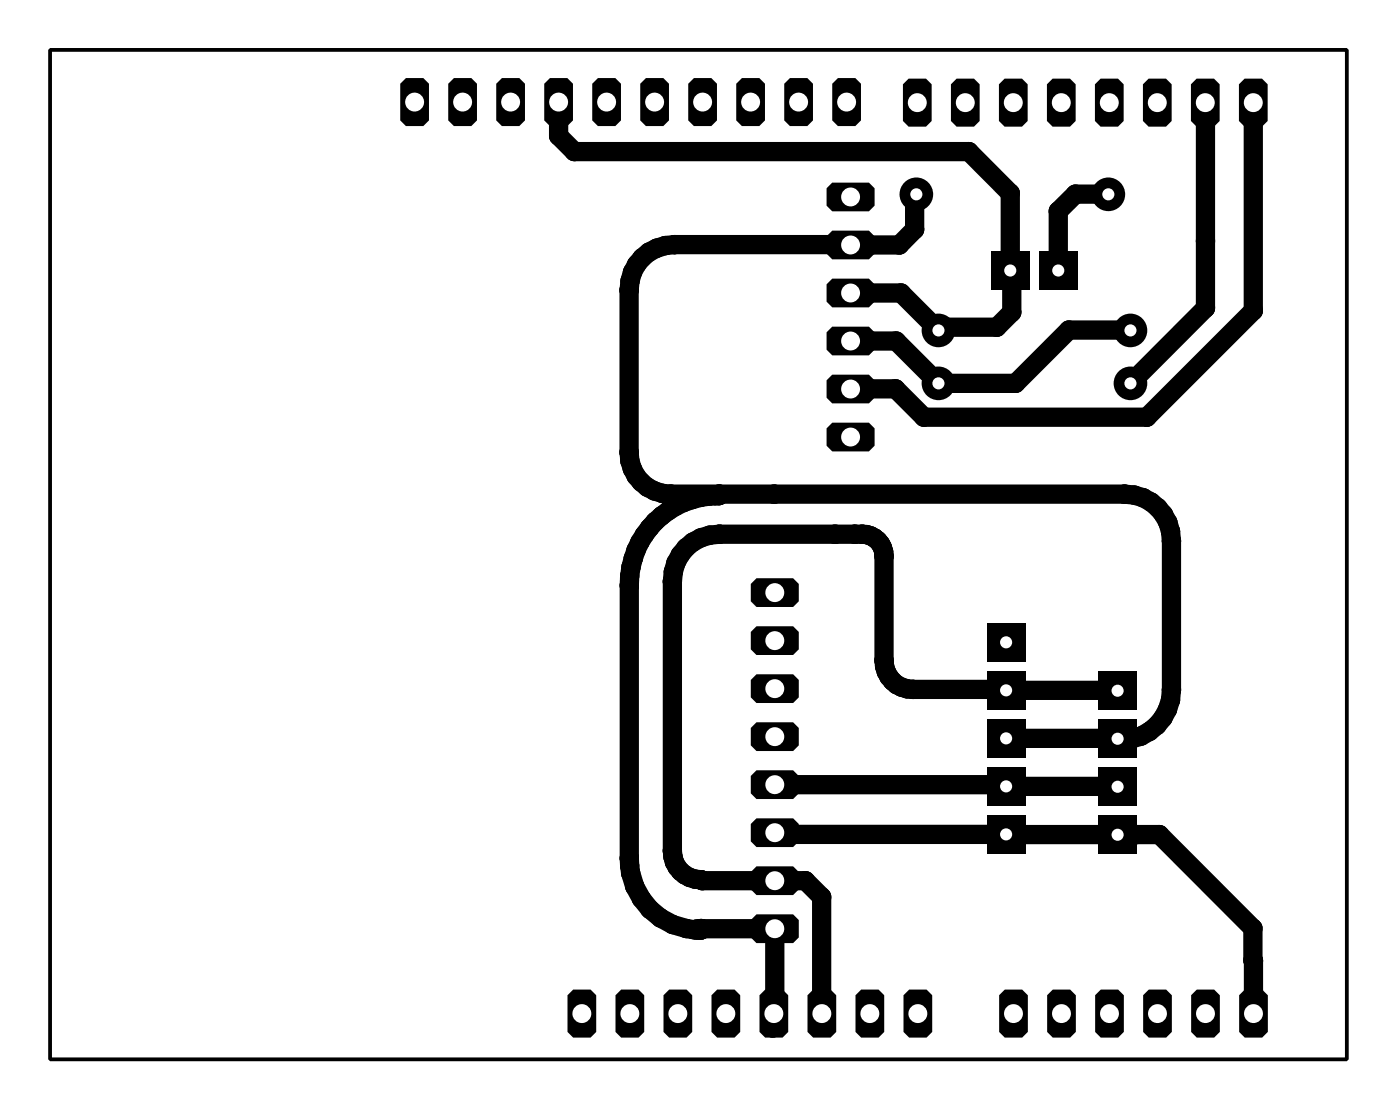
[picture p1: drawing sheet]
<svg xmlns="http://www.w3.org/2000/svg" width="74mm" height="59mm" viewBox="0 0 74 59" stroke-linecap="round" stroke-linejoin="round" font-family="sans-serif">
<g fill="#000">
<circle cx="29.6" cy="5.2" r=".51"/>
<circle cx="29.6" cy="7.2" r=".51"/>
<circle cx="29.6" cy="5.1" r=".51"/>
<circle cx="30.4" cy="8" r=".51"/>
<circle cx="33.3" cy="15.3" r=".51"/>
<circle cx="33.3" cy="14.9" r=".51"/>
<circle cx="33.5" cy="14.4" r=".51"/>
<circle cx="33.7" cy="14" r=".51"/>
<circle cx="34" cy="13.6" r=".51"/>
<circle cx="34.3" cy="13.3" r=".51"/>
<circle cx="34.7" cy="13.1" r=".51"/>
<circle cx="35.2" cy="13" r=".51"/>
<circle cx="35.7" cy="12.9" r=".51"/>
<circle cx="45.3" cy="12.9" r=".51"/>
<circle cx="45.3" cy="13" r=".51"/>
<circle cx="47.4" cy="18" r=".51"/>
<circle cx="47.6" cy="13" r=".51"/>
<circle cx="47.7" cy="15.5" r=".51"/>
<circle cx="48.4" cy="12.1" r=".51"/>
<circle cx="48.4" cy="10.4" r=".51"/>
<circle cx="49.5" cy="17.3" r=".38"/>
<circle cx="51.3" cy="8" r=".51"/>
<circle cx="52.7" cy="17.3" r=".51"/>
<circle cx="53.5" cy="10.2" r=".51"/>
<circle cx="53.5" cy="14.1" r=".51"/>
<circle cx="53.5" cy="16.5" r=".51"/>
<circle cx="56" cy="11.2" r=".51"/>
<circle cx="56.6" cy="17.5" r=".51"/>
<circle cx="56.9" cy="10.3" r=".51"/>
<circle cx="58.6" cy="10.3" r=".51"/>
<circle cx="59.8" cy="17.5" r=".51"/>
<circle cx="63.8" cy="12.7" r=".51"/>
<circle cx="63.8" cy="16.3" r=".51"/>
<circle cx="63.8" cy="5.4" r=".51"/>
<circle cx="66.3" cy="16.4" r=".51"/>
<circle cx="33.3" cy="23.9" r=".51"/>
<circle cx="33.3" cy="31" r=".51"/>
<circle cx="33.3" cy="30.5" r=".51"/>
<circle cx="33.3" cy="24.4" r=".51"/>
<circle cx="33.4" cy="30" r=".51"/>
<circle cx="33.5" cy="24.8" r=".51"/>
<circle cx="33.5" cy="29.5" r=".51"/>
<circle cx="33.7" cy="29.1" r=".51"/>
<circle cx="33.7" cy="25.2" r=".51"/>
<circle cx="33.9" cy="28.7" r=".51"/>
<circle cx="33.9" cy="25.5" r=".51"/>
<circle cx="34.1" cy="28.3" r=".51"/>
<circle cx="34.2" cy="25.8" r=".51"/>
<circle cx="34.4" cy="27.9" r=".51"/>
<circle cx="34.6" cy="26" r=".51"/>
<circle cx="34.7" cy="27.6" r=".51"/>
<circle cx="35" cy="27.3" r=".51"/>
<circle cx="35" cy="26.1" r=".51"/>
<circle cx="35.4" cy="27" r=".51"/>
<circle cx="35.5" cy="26.1" r=".51"/>
<circle cx="35.6" cy="30.8" r=".51"/>
<circle cx="35.6" cy="30.2" r=".51"/>
<circle cx="35.8" cy="26.8" r=".51"/>
<circle cx="35.8" cy="29.8" r=".51"/>
<circle cx="36" cy="29.3" r=".51"/>
<circle cx="36.2" cy="26.6" r=".51"/>
<circle cx="36.3" cy="29" r=".51"/>
<circle cx="36.6" cy="26.4" r=".51"/>
<circle cx="36.7" cy="28.7" r=".51"/>
<circle cx="37.1" cy="26.3" r=".51"/>
<circle cx="37.1" cy="28.4" r=".51"/>
<circle cx="37.6" cy="26.2" r=".51"/>
<circle cx="37.6" cy="28.3" r=".51"/>
<circle cx="37.8" cy="26.2" r=".51"/>
<circle cx="38" cy="26.2" r=".51"/>
<circle cx="38.1" cy="26.1" r=".51"/>
<circle cx="38.1" cy="26.2" r=".51"/>
<circle cx="38.1" cy="28.3" r=".51"/>
<circle cx="41" cy="26.1" r=".51"/>
<circle cx="44.2" cy="28.3" r=".51"/>
<circle cx="45" cy="20.6" r=".51"/>
<circle cx="45.2" cy="28.3" r=".51"/>
<circle cx="45.6" cy="28.3" r=".51"/>
<circle cx="45.9" cy="28.3" r=".51"/>
<circle cx="46.1" cy="28.3" r=".51"/>
<circle cx="46.3" cy="28.5" r=".51"/>
<circle cx="46.4" cy="28.6" r=".51"/>
<circle cx="46.6" cy="28.8" r=".51"/>
<circle cx="46.7" cy="29" r=".51"/>
<circle cx="46.8" cy="29.2" r=".51"/>
<circle cx="46.8" cy="29.4" r=".51"/>
<circle cx="46.8" cy="34.9" r=".51"/>
<circle cx="46.8" cy="35.2" r=".51"/>
<circle cx="46.9" cy="35.5" r=".51"/>
<circle cx="47" cy="35.8" r=".51"/>
<circle cx="47.2" cy="36" r=".51"/>
<circle cx="47.4" cy="20.6" r=".51"/>
<circle cx="47.4" cy="36.2" r=".51"/>
<circle cx="47.7" cy="36.3" r=".51"/>
<circle cx="48" cy="36.4" r=".51"/>
<circle cx="48.3" cy="36.5" r=".51"/>
<circle cx="48.9" cy="22.1" r=".51"/>
<circle cx="53.3" cy="36.5" r=".51"/>
<circle cx="53.4" cy="36.4" r=".51"/>
<circle cx="53.6" cy="39.1" r=".51"/>
<circle cx="53.7" cy="20.3" r=".51"/>
<circle cx="58.9" cy="39.1" r=".51"/>
<circle cx="59.1" cy="36.5" r=".51"/>
<circle cx="59.1" cy="39.1" r=".51"/>
<circle cx="59.2" cy="39.1" r=".51"/>
<circle cx="59.3" cy="39.1" r=".51"/>
<circle cx="59.5" cy="26.1" r=".51"/>
<circle cx="59.9" cy="39.1" r=".51"/>
<circle cx="60" cy="26.2" r=".51"/>
<circle cx="60.4" cy="38.9" r=".51"/>
<circle cx="60.5" cy="26.3" r=".51"/>
<circle cx="60.7" cy="22.1" r=".51"/>
<circle cx="60.8" cy="38.7" r=".51"/>
<circle cx="60.9" cy="26.6" r=".51"/>
<circle cx="61.2" cy="38.4" r=".51"/>
<circle cx="61.3" cy="26.9" r=".51"/>
<circle cx="61.5" cy="38" r=".51"/>
<circle cx="61.6" cy="27.2" r=".51"/>
<circle cx="61.8" cy="37.5" r=".51"/>
<circle cx="61.8" cy="27.6" r=".51"/>
<circle cx="61.9" cy="37" r=".51"/>
<circle cx="61.9" cy="28.1" r=".51"/>
<circle cx="62" cy="36.5" r=".51"/>
<circle cx="62" cy="28.6" r=".51"/>
<circle cx="33.3" cy="45.4" r=".51"/>
<circle cx="33.3" cy="45.8" r=".51"/>
<circle cx="33.4" cy="46.2" r=".51"/>
<circle cx="33.6" cy="46.9" r=".51"/>
<circle cx="33.9" cy="47.5" r=".51"/>
<circle cx="34.4" cy="48.1" r=".51"/>
<circle cx="34.9" cy="48.6" r=".51"/>
<circle cx="35.6" cy="45" r=".51"/>
<circle cx="35.6" cy="48.9" r=".51"/>
<circle cx="35.6" cy="45.3" r=".51"/>
<circle cx="35.7" cy="45.6" r=".51"/>
<circle cx="35.8" cy="45.9" r=".51"/>
<circle cx="36" cy="46.1" r=".51"/>
<circle cx="36.2" cy="46.3" r=".51"/>
<circle cx="36.3" cy="49.1" r=".51"/>
<circle cx="36.5" cy="46.4" r=".51"/>
<circle cx="36.7" cy="49.2" r=".51"/>
<circle cx="36.8" cy="46.5" r=".51"/>
<circle cx="36.9" cy="49.2" r=".51"/>
<circle cx="36.9" cy="49.1" r=".51"/>
<circle cx="37.1" cy="49.2" r=".51"/>
<circle cx="37.1" cy="49.1" r=".51"/>
<circle cx="37.1" cy="46.5" r=".51"/>
<circle cx="37.2" cy="46.6" r=".51"/>
<circle cx="40.5" cy="44.2" r=".51"/>
<circle cx="40.6" cy="44.1" r=".51"/>
<circle cx="40.7" cy="46.6" r=".51"/>
<circle cx="40.9" cy="54.4" r=".51"/>
<circle cx="41" cy="54.3" r=".51"/>
<circle cx="41" cy="46.6" r=".51"/>
<circle cx="42.6" cy="46.6" r=".51"/>
<circle cx="43.5" cy="53.7" r=".51"/>
<circle cx="43.5" cy="47.4" r=".51"/>
<circle cx="43.6" cy="53.8" r=".51"/>
<circle cx="53.4" cy="44.1" r=".51"/>
<circle cx="53.5" cy="41.5" r=".51"/>
<circle cx="53.5" cy="44" r=".51"/>
<circle cx="53.6" cy="41.6" r=".51"/>
<circle cx="59.1" cy="44.1" r=".51"/>
<circle cx="59.2" cy="41.6" r=".51"/>
<circle cx="59.2" cy="44.2" r=".51"/>
<circle cx="59.3" cy="41.7" r=".51"/>
<circle cx="60.1" cy="44.1" r=".51"/>
<circle cx="61.3" cy="44.1" r=".51"/>
<circle cx="63.7" cy="53.3" r=".51"/>
<circle cx="63.8" cy="53.4" r=".51"/>
<circle cx="66.3" cy="49.1" r=".51"/>
<circle cx="66.3" cy="50.8" r=".51"/>
</g>
<g fill="none" stroke="#000" stroke-width="1">
<path d="M29.6 5.4v-.3v2.1l.8 .8h20.9l2.2 2.2v6.3l-.8 .8h-3.2M45 15.5h2.7l2 2M45.3 13l-9.6-.1a2.37 2.37 0 0 0-2.4 2.4v8.6a2.19 2.19 0 0 0 2.2 2.2h24a2.46 2.46 0 0 1 2.5 2.5v7.9a2.63 2.63 0 0 1-2.7 2.6M48.5 10.3l-.1 .1v1.7l-.8 .9h-2.6M58.6 10.3h-1.7l-.9 .9v3.1M59.8 17.5h-3.2l-2.9 2.8h-4l-2.3-2.3h-2.4M63.8 5.4h.1M63.8 5.4v10.9l-4 4M66.3 5.4v11l-5.6 5.7h-11.8l-1.5-1.5h-2.4M38.1 26.1l-.3 .1h.2a4.7 4.7 0 0 0-4.7 4.8v14.4a3.7 3.7 0 0 0 3.8 3.8l-.2-.1h4.1v5.2l-.1 .1v-.8M53.2 39.1h6.1M59.1 39.1h.2"/>
<path d="M59.1 39.1h.1M59.1 39.1h-.2h.4M59.1 36.5h-5.9l.2-.1-.1 .1h-5a1.52 1.52 0 0 1-1.5-1.6v-5.5a1.14 1.14 0 0 0-1.2-1.1h-7.5a2.46 2.46 0 0 0-2.5 2.5v14.2a1.59 1.59 0 0 0 1.6 1.6h5.4l.9 .8v6.3l.1 .1-.1-.2M59.3 39.1h.1M37.1 49.1h.1M41 46.6h.1M41 41.5h12.5l.1 .1M41 44l-.5 .2 .1-.1h12.8M53.2 41.6h6l.1 .1-.2-.1M53.4 44.1h5.7M53.4 44.1l.1-.1-.1 .1M53.4 44.1h.1"/>
<path d="M53.4 44.1h-.2M59.1 44.1l.1 .1M59.1 44.2l2.2-.1 5 5v4.5M63.7 53.3l.1 .3"/>
</g>
<g fill="#000">
<circle cx="59.3" cy="39.1" r=".51"/>
<circle cx="41" cy="46.6" r=".51"/>
</g>
<circle cx="49.5" cy="17.3" r=".12" fill="#fff"/>
<path d="M44.3 4.1h1l.3 .3v2l-.3 .3h-1l-.3-.3v-2z" fill-rule="evenodd" fill="#000"/>
<circle cx="44.8" cy="5.4" r=".5" fill="#fff"/>
<path d="M41.8 4.1h.9l.3 .3v2l-.3 .3h-.9l-.3-.3v-2z" fill-rule="evenodd" fill="#000"/>
<circle cx="42.3" cy="5.4" r=".5" fill="#fff"/>
<path d="M39.3 4.1h.9l.3 .3v2l-.3 .3h-.9l-.3-.3v-2z" fill-rule="evenodd" fill="#000"/>
<circle cx="39.7" cy="5.4" r=".5" fill="#fff"/>
<path d="M36.7 4.1h.9l.3 .3v2l-.3 .3h-.9l-.3-.3v-2z" fill-rule="evenodd" fill="#000"/>
<circle cx="37.2" cy="5.4" r=".5" fill="#fff"/>
<path d="M34.2 4.1h.9l.3 .3v2l-.3 .3h-.9l-.3-.3v-2z" fill-rule="evenodd" fill="#000"/>
<circle cx="34.6" cy="5.4" r=".5" fill="#fff"/>
<path d="M31.6 4.1h1l.3 .3v2l-.3 .3h-1l-.3-.3v-2z" fill-rule="evenodd" fill="#000"/>
<circle cx="32.1" cy="5.4" r=".5" fill="#fff"/>
<path d="M29.1 4.1h.9l.3 .3v2l-.3 .3h-.9l-.3-.3v-2z" fill-rule="evenodd" fill="#000"/>
<circle cx="29.6" cy="5.4" r=".5" fill="#fff"/>
<path d="M26.6 4.1h.9l.3 .3v2l-.3 .3h-.9l-.3-.3v-2z" fill-rule="evenodd" fill="#000"/>
<circle cx="27" cy="5.4" r=".5" fill="#fff"/>
<path d="M24 4.1h.9l.3 .3v2l-.3 .3h-.9l-.3-.3v-2z" fill-rule="evenodd" fill="#000"/>
<circle cx="24.5" cy="5.4" r=".5" fill="#fff"/>
<path d="M21.5 4.1h.9l.3 .3v2l-.3 .3h-.9l-.3-.3v-2z" fill-rule="evenodd" fill="#000"/>
<circle cx="21.9" cy="5.4" r=".5" fill="#fff"/>
<path d="M65.9 4.2h.9l.3 .3v1.9l-.3 .3h-.9l-.3-.3v-1.9z" fill-rule="evenodd" fill="#000"/>
<circle cx="66.3" cy="5.4" r=".5" fill="#fff"/>
<path d="M63.3 4.2h.9l.3 .3v1.9l-.3 .3h-.9l-.3-.3v-1.9z" fill-rule="evenodd" fill="#000"/>
<circle cx="63.8" cy="5.4" r=".5" fill="#fff"/>
<path d="M60.8 4.2h.9l.3 .3v1.9l-.3 .3h-.9l-.3-.3v-1.9z" fill-rule="evenodd" fill="#000"/>
<circle cx="61.2" cy="5.4" r=".5" fill="#fff"/>
<path d="M58.2 4.2h1l.3 .3v1.9l-.3 .3h-1l-.3-.3v-1.9z" fill-rule="evenodd" fill="#000"/>
<circle cx="58.7" cy="5.4" r=".5" fill="#fff"/>
<path d="M55.7 4.2h.9l.3 .3v1.9l-.3 .3h-.9l-.3-.3v-1.9z" fill-rule="evenodd" fill="#000"/>
<circle cx="56.2" cy="5.4" r=".5" fill="#fff"/>
<path d="M53.2 4.2h.9l.3 .3v1.9l-.3 .3h-.9l-.3-.3v-1.9z" fill-rule="evenodd" fill="#000"/>
<circle cx="53.6" cy="5.4" r=".5" fill="#fff"/>
<path d="M50.6 4.2h.9l.3 .3v1.9l-.3 .3h-.9l-.3-.3v-1.9z" fill-rule="evenodd" fill="#000"/>
<circle cx="51.1" cy="5.4" r=".5" fill="#fff"/>
<path d="M48.1 4.2h.9l.3 .3v1.9l-.3 .3h-.9l-.3-.3v-1.9z" fill-rule="evenodd" fill="#000"/>
<circle cx="48.5" cy="5.4" r=".5" fill="#fff"/>
<path d="M53.2 52.3h.9l.3 .3v2l-.3 .3h-.9l-.3-.3v-2z" fill-rule="evenodd" fill="#000"/>
<circle cx="53.6" cy="53.6" r=".5" fill="#fff"/>
<path d="M55.7 52.3h.9l.3 .3v2l-.3 .3h-.9l-.3-.3v-2z" fill-rule="evenodd" fill="#000"/>
<circle cx="56.2" cy="53.6" r=".5" fill="#fff"/>
<path d="M58.2 52.3h1l.3 .3v2l-.3 .3h-1l-.3-.3v-2z" fill-rule="evenodd" fill="#000"/>
<circle cx="58.7" cy="53.6" r=".5" fill="#fff"/>
<path d="M60.8 52.3h.9l.3 .3v2l-.3 .3h-.9l-.3-.3v-2z" fill-rule="evenodd" fill="#000"/>
<circle cx="61.2" cy="53.6" r=".5" fill="#fff"/>
<path d="M63.3 52.3h.9l.3 .3v2l-.3 .3h-.9l-.3-.3v-2z" fill-rule="evenodd" fill="#000"/>
<circle cx="63.8" cy="53.6" r=".5" fill="#fff"/>
<path d="M65.9 52.3h.9l.3 .3v2l-.3 .3h-.9l-.3-.3v-2z" fill-rule="evenodd" fill="#000"/>
<circle cx="66.3" cy="53.6" r=".5" fill="#fff"/>
<path d="M30.3 52.3h.9l.3 .3v2l-.3 .3h-.9l-.3-.3v-2z" fill-rule="evenodd" fill="#000"/>
<circle cx="30.8" cy="53.6" r=".5" fill="#fff"/>
<path d="M32.9 52.3h.9l.3 .3v2l-.3 .3h-.9l-.3-.3v-2z" fill-rule="evenodd" fill="#000"/>
<circle cx="33.3" cy="53.6" r=".5" fill="#fff"/>
<path d="M35.4 52.3h.9l.3 .3v2l-.3 .3h-.9l-.3-.3v-2z" fill-rule="evenodd" fill="#000"/>
<circle cx="35.9" cy="53.6" r=".5" fill="#fff"/>
<path d="M37.9 52.3h1l.3 .3v2l-.3 .3h-1l-.3-.3v-2z" fill-rule="evenodd" fill="#000"/>
<circle cx="38.4" cy="53.6" r=".5" fill="#fff"/>
<path d="M40.5 52.3h.9l.3 .3v2l-.3 .3h-.9l-.3-.3v-2z" fill-rule="evenodd" fill="#000"/>
<circle cx="40.9" cy="53.6" r=".5" fill="#fff"/>
<path d="M43 52.3h.9l.3 .3v2l-.3 .3h-.9l-.3-.3v-2z" fill-rule="evenodd" fill="#000"/>
<circle cx="43.5" cy="53.6" r=".5" fill="#fff"/>
<path d="M45.6 52.3h.9l.3 .3v2l-.3 .3h-.9l-.3-.3v-2z" fill-rule="evenodd" fill="#000"/>
<circle cx="46" cy="53.6" r=".5" fill="#fff"/>
<path d="M48.1 52.3h.9l.3 .3v2l-.3 .3h-.9l-.3-.3v-2z" fill-rule="evenodd" fill="#000"/>
<circle cx="48.6" cy="53.6" r=".5" fill="#fff"/>
<path d="M44 9.7h2l.3 .3v.9l-.3 .3h-2l-.3-.3v-.9z" fill-rule="evenodd" fill="#000"/>
<circle cx="45" cy="10.4" r=".5" fill="#fff"/>
<path d="M44 12.2h2l.3 .3v.9l-.3 .3h-2l-.3-.3v-.9z" fill-rule="evenodd" fill="#000"/>
<circle cx="45" cy="13" r=".5" fill="#fff"/>
<path d="M44 14.7h2l.3 .3v1l-.3 .3h-2l-.3-.3v-1z" fill-rule="evenodd" fill="#000"/>
<circle cx="45" cy="15.5" r=".5" fill="#fff"/>
<path d="M44 17.3h2l.3 .3v.9l-.3 .3h-2l-.3-.3v-.9z" fill-rule="evenodd" fill="#000"/>
<circle cx="45" cy="18" r=".5" fill="#fff"/>
<path d="M44 19.8h2l.3 .3v.9l-.3 .3h-2l-.3-.3v-.9z" fill-rule="evenodd" fill="#000"/>
<circle cx="45" cy="20.6" r=".5" fill="#fff"/>
<path d="M44 22.4h2l.3 .3v.9l-.3 .3h-2l-.3-.3v-.9z" fill-rule="evenodd" fill="#000"/>
<circle cx="45" cy="23.1" r=".5" fill="#fff"/>
<path d="M40 48.4h2l.3 .3v.9l-.3 .3h-2l-.3-.3v-.9z" fill-rule="evenodd" fill="#000"/>
<circle cx="41" cy="49.1" r=".5" fill="#fff"/>
<path d="M40 45.8h2l.3 .3v.9l-.3 .3h-2l-.3-.3v-.9z" fill-rule="evenodd" fill="#000"/>
<circle cx="41" cy="46.6" r=".5" fill="#fff"/>
<path d="M40 43.3h2l.3 .3v.9l-.3 .3h-2l-.3-.3v-.9z" fill-rule="evenodd" fill="#000"/>
<circle cx="41" cy="44" r=".5" fill="#fff"/>
<path d="M40 40.7h2l.3 .3v1l-.3 .3h-2l-.3-.3v-1z" fill-rule="evenodd" fill="#000"/>
<circle cx="41" cy="41.5" r=".5" fill="#fff"/>
<path d="M40 38.2h2l.3 .3v.9l-.3 .3h-2l-.3-.3v-.9z" fill-rule="evenodd" fill="#000"/>
<circle cx="41" cy="39" r=".5" fill="#fff"/>
<path d="M40 35.7h2l.3 .3v.9l-.3 .3h-2l-.3-.3v-.9z" fill-rule="evenodd" fill="#000"/>
<circle cx="41" cy="36.4" r=".5" fill="#fff"/>
<path d="M40 33.1h2l.3 .3v.9l-.3 .3h-2l-.3-.3v-.9z" fill-rule="evenodd" fill="#000"/>
<circle cx="41" cy="33.9" r=".5" fill="#fff"/>
<path d="M40 30.6h2l.3 .3v.9l-.3 .3h-2l-.3-.3v-.9z" fill-rule="evenodd" fill="#000"/>
<circle cx="41" cy="31.3" r=".5" fill="#fff"/>
<path d="M55 13.3h2v2h-2z" fill="#000"/>
<circle cx="56" cy="14.3" r=".32" fill="#fff"/>
<path d="M52.4 13.3h2.1v2h-2.1z" fill="#000"/>
<circle cx="53.5" cy="14.3" r=".32" fill="#fff"/>
<circle cx="59.8" cy="20.3" r=".89" fill="#000"/>
<circle cx="59.8" cy="20.3" r=".32" fill="#fff"/>
<circle cx="49.7" cy="20.3" r=".89" fill="#000"/>
<circle cx="49.7" cy="20.3" r=".32" fill="#fff"/>
<circle cx="59.8" cy="17.5" r=".89" fill="#000"/>
<circle cx="59.8" cy="17.5" r=".32" fill="#fff"/>
<circle cx="49.7" cy="17.5" r=".89" fill="#000"/>
<circle cx="49.7" cy="17.5" r=".32" fill="#fff"/>
<circle cx="48.5" cy="10.3" r=".89" fill="#000"/>
<circle cx="48.5" cy="10.3" r=".32" fill="#fff"/>
<circle cx="58.6" cy="10.3" r=".89" fill="#000"/>
<circle cx="58.6" cy="10.3" r=".32" fill="#fff"/>
<path d="M52.2 43.1h2v2h-2z" fill="#000"/>
<circle cx="53.2" cy="44.1" r=".32" fill="#fff"/>
<path d="M52.2 40.6h2v2h-2z" fill="#000"/>
<circle cx="53.2" cy="41.6" r=".32" fill="#fff"/>
<path d="M52.2 38h2v2.1h-2z" fill="#000"/>
<circle cx="53.2" cy="39.1" r=".32" fill="#fff"/>
<path d="M52.2 35.5h2v2h-2z" fill="#000"/>
<circle cx="53.2" cy="36.5" r=".32" fill="#fff"/>
<path d="M52.2 33h2v2h-2z" fill="#000"/>
<circle cx="53.2" cy="34" r=".32" fill="#fff"/>
<path d="M58.1 35.5h2v2h-2z" fill="#000"/>
<circle cx="59.1" cy="36.5" r=".32" fill="#fff"/>
<path d="M58.1 38.1h2v2h-2z" fill="#000"/>
<circle cx="59.1" cy="39.1" r=".32" fill="#fff"/>
<path d="M58.1 40.6h2v2h-2z" fill="#000"/>
<circle cx="59.1" cy="41.6" r=".32" fill="#fff"/>
<path d="M58.1 43.1h2v2.1h-2z" fill="#000"/>
<circle cx="59.1" cy="44.2" r=".32" fill="#fff"/>
<path d="M2.6 2.6h68.7v53.4h-68.7z" fill="none" stroke="#000" stroke-width=".2"/>
</svg>
